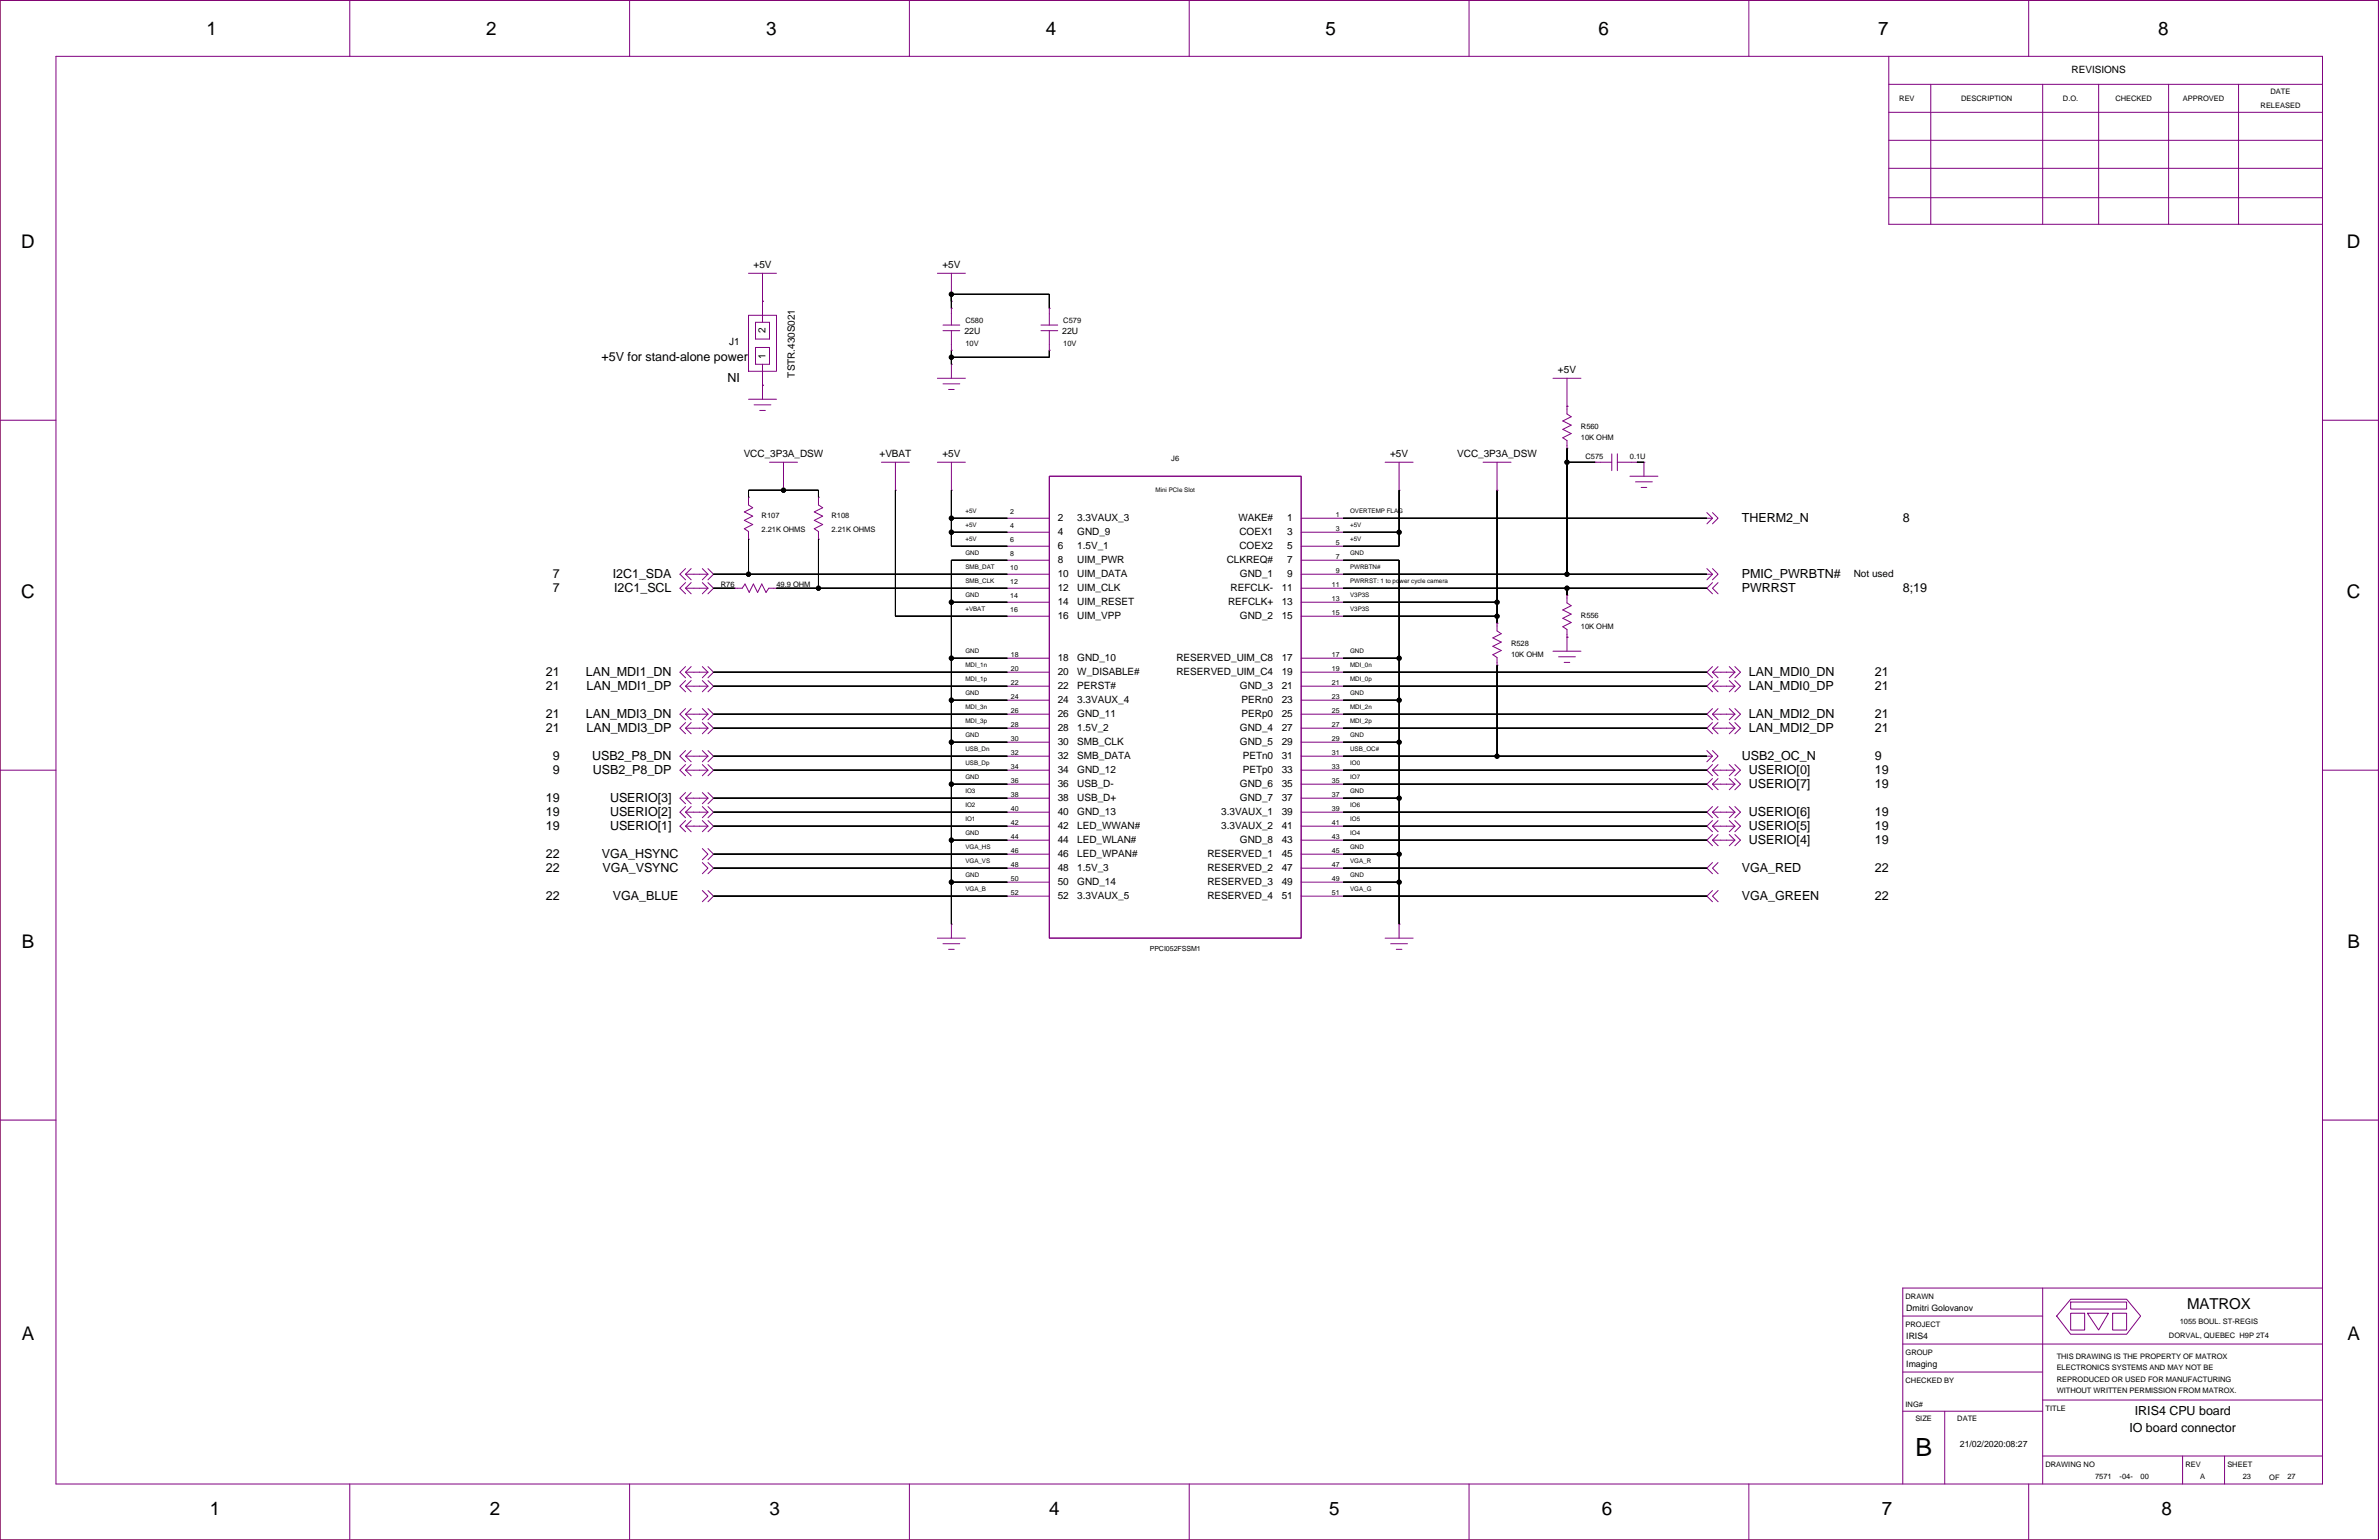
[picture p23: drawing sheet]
<svg xmlns="http://www.w3.org/2000/svg" width="432mm" height="279mm" viewBox="0 0 432 279" stroke-linecap="round" stroke-linejoin="round" font-family="sans-serif">
<defs><g id="words">
<text font-size="4.5" x="347.7" y="264.2">B</text>
<g font-size="3.4">
<text x="37.5" y="6.4">1</text>
<text x="88.2" y="6.4">2</text>
<text x="139" y="6.4">3</text>
<text x="189.8" y="6.4">4</text>
<text x="240.6" y="6.4">5</text>
<text x="290.1" y="6.4">6</text>
<text x="340.9" y="6.4">7</text>
<text x="391.7" y="6.4">8</text>
<text x="3.9" y="45">D</text>
<text x="426" y="45">D</text>
<text x="3.9" y="108.5">C</text>
<text x="426" y="108.5">C</text>
<text x="4" y="172">B</text>
<text x="426.1" y="172">B</text>
<text x="4" y="243.1">A</text>
<text x="426.1" y="243.1">A</text>
<text x="38.1" y="274.9">1</text>
<text x="88.9" y="274.9">2</text>
<text x="139.7" y="274.9">3</text>
<text x="190.5" y="274.9">4</text>
<text x="241.2" y="274.9">5</text>
<text x="290.8" y="274.9">6</text>
<text x="341.6" y="274.9">7</text>
<text x="392.3" y="274.9">8</text>
</g>
<text font-size="2.7" x="397" y="237.5">MATROX</text>
<g font-size="2.3">
<text x="109.2" y="65.6">+5V for stand-alone power</text>
<text x="132" y="69.4">NI</text>
<text x="316.2" y="94.7">THERM2_N</text>
<text x="345.4" y="94.7">8</text>
<text x="100.3" y="107.4">7</text>
<text x="100.3" y="104.9">7</text>
<text x="111.2" y="104.9">I2C1_SDA</text>
<text x="111.5" y="107.4">I2C1_SCL</text>
<text x="316.2" y="104.9">PMIC_PWRBTN#</text>
<text x="316.2" y="107.4">PWRRST</text>
<text x="345.4" y="107.4">8;19</text>
<text x="99.1" y="122.6">21</text>
<text x="99.1" y="125.2">21</text>
<text x="106.3" y="122.6">LAN_MDI1_DN</text>
<text x="106.5" y="125.2">LAN_MDI1_DP</text>
<text x="317.4" y="122.6">LAN_MDI0_DN</text>
<text x="317.4" y="125.2">LAN_MDI0_DP</text>
<text x="340.3" y="122.6">21</text>
<text x="340.3" y="125.2">21</text>
<text x="99.1" y="130.3">21</text>
<text x="106.3" y="130.3">LAN_MDI3_DN</text>
<text x="317.4" y="130.3">LAN_MDI2_DN</text>
<text x="340.3" y="130.3">21</text>
<text x="99.1" y="132.8">21</text>
<text x="100.3" y="137.9">9</text>
<text x="106.5" y="132.8">LAN_MDI3_DP</text>
<text x="107.5" y="137.9">USB2_P8_DN</text>
<text x="316.2" y="137.9">USB2_OC_N</text>
<text x="317.4" y="132.8">LAN_MDI2_DP</text>
<text x="340.3" y="132.8">21</text>
<text x="340.3" y="137.9">9</text>
<text x="100.3" y="140.4">9</text>
<text x="107.6" y="140.4">USB2_P8_DP</text>
<text x="317.4" y="142.9">USERIO[7]</text>
<text x="317.4" y="140.4">USERIO[0]</text>
<text x="340.3" y="140.4">19</text>
<text x="340.3" y="142.9">19</text>
<text x="99.1" y="148">19</text>
<text x="99.1" y="145.5">19</text>
<text x="110.7" y="145.5">USERIO[3]</text>
<text x="110.7" y="148">USERIO[2]</text>
<text x="317.4" y="148">USERIO[6]</text>
<text x="340.3" y="148">19</text>
<text x="99.1" y="150.6">19</text>
<text x="99.1" y="155.6">22</text>
<text x="109.2" y="155.6">VGA_HSYNC</text>
<text x="110.7" y="150.6">USERIO[1]</text>
<text x="317.4" y="150.6">USERIO[5]</text>
<text x="317.4" y="153.1">USERIO[4]</text>
<text x="340.3" y="153.1">19</text>
<text x="340.3" y="150.6">19</text>
<text x="99.1" y="158.2">22</text>
<text x="109.4" y="158.2">VGA_VSYNC</text>
<text x="316.2" y="158.2">VGA_RED</text>
<text x="340.3" y="158.2">22</text>
<text x="99.1" y="163.3">22</text>
<text x="111.2" y="163.3">VGA_BLUE</text>
<text x="316.2" y="163.3">VGA_GREEN</text>
<text x="340.3" y="163.3">22</text>
<text x="387.5" y="256.7">IRIS4 CPU board</text>
<text x="386.5" y="259.8">IO board connector</text>
</g>
<g font-size="1.8">
<text x="376" y="13.3">REVISIONS</text>
<text x="136.8" y="48.7">+5V</text>
<text x="171" y="48.7">+5V</text>
<text x="132.4" y="62.6">J1</text>
<text x="138.9" y="65.1" transform="rotate(-90 138.9 65.1)">1</text>
<text x="138.9" y="60.5" transform="rotate(-90 138.9 60.5)">2</text>
<text x="144.3" y="68.5" transform="rotate(-90 144.3 68.5)">TSTR.430S021</text>
<text x="282.8" y="67.7">+5V</text>
<text x="135" y="82.9">VCC_3P3A_DSW</text>
<text x="159.6" y="82.9">+VBAT</text>
<text x="171" y="82.9">+5V</text>
<text x="252.3" y="82.9">+5V</text>
<text x="264.5" y="82.9">VCC_3P3A_DSW</text>
<text x="192" y="94.6">2</text>
<text x="195.5" y="94.6">3.3VAUX_3</text>
<text x="224.8" y="94.6">WAKE#</text>
<text x="233.6" y="94.6">1</text>
<text x="192" y="99.6">6</text>
<text x="192" y="97.1">4</text>
<text x="195.5" y="99.6">1.5V_1</text>
<text x="195.5" y="97.1">GND_9</text>
<text x="225" y="99.6">COEX2</text>
<text x="225" y="97.1">COEX1</text>
<text x="233.6" y="99.6">5</text>
<text x="233.6" y="97.1">3</text>
<text x="192" y="107.3">12</text>
<text x="192" y="104.7">10</text>
<text x="192" y="102.2">8</text>
<text x="195.5" y="107.3">UIM_CLK</text>
<text x="195.5" y="104.7">UIM_DATA</text>
<text x="195.5" y="102.2">UIM_PWR</text>
<text x="222.7" y="102.2">CLKREQ#</text>
<text x="223.4" y="107.3">REFCLK-</text>
<text x="225.1" y="104.7">GND_1</text>
<text x="232.6" y="107.3">11</text>
<text x="233.6" y="104.7">9</text>
<text x="233.6" y="102.2">7</text>
<text x="336.5" y="104.7">Not used</text>
<text x="192" y="112.3">16</text>
<text x="192" y="109.8">14</text>
<text x="195.5" y="112.3">UIM_VPP</text>
<text x="195.5" y="109.8">UIM_RESET</text>
<text x="222.9" y="109.8">REFCLK+</text>
<text x="225.1" y="112.3">GND_2</text>
<text x="232.6" y="112.3">15</text>
<text x="232.6" y="109.8">13</text>
<text x="192" y="120">18</text>
<text x="195.5" y="120">GND_10</text>
<text x="213.5" y="120">RESERVED_UIM_C8</text>
<text x="232.6" y="120">17</text>
<text x="192" y="125">22</text>
<text x="192" y="122.5">20</text>
<text x="195.5" y="125">PERST#</text>
<text x="195.5" y="122.5">W_DISABLE#</text>
<text x="213.5" y="122.5">RESERVED_UIM_C4</text>
<text x="225.1" y="125">GND_3</text>
<text x="232.6" y="125">21</text>
<text x="232.6" y="122.5">19</text>
<text x="192" y="130.1">26</text>
<text x="192" y="127.6">24</text>
<text x="195.5" y="130.1">GND_11</text>
<text x="195.5" y="127.6">3.3VAUX_4</text>
<text x="225.4" y="130.1">PERp0</text>
<text x="225.4" y="127.6">PERn0</text>
<text x="232.6" y="130.1">25</text>
<text x="232.6" y="127.6">23</text>
<text x="192" y="137.7">32</text>
<text x="192" y="135.2">30</text>
<text x="192" y="132.7">28</text>
<text x="195.5" y="137.7">SMB_DATA</text>
<text x="195.5" y="135.2">SMB_CLK</text>
<text x="195.5" y="132.7">1.5V_2</text>
<text x="225.1" y="135.2">GND_5</text>
<text x="225.1" y="132.7">GND_4</text>
<text x="225.6" y="137.7">PETn0</text>
<text x="232.6" y="137.7">31</text>
<text x="232.6" y="135.2">29</text>
<text x="232.6" y="132.7">27</text>
<text x="192" y="142.8">36</text>
<text x="192" y="140.3">34</text>
<text x="195.5" y="142.8">USB_D-</text>
<text x="195.5" y="140.3">GND_12</text>
<text x="225.1" y="142.8">GND_6</text>
<text x="225.6" y="140.3">PETp0</text>
<text x="232.6" y="142.8">35</text>
<text x="232.6" y="140.3">33</text>
<text x="192" y="147.9">40</text>
<text x="192" y="145.4">38</text>
<text x="195.5" y="147.9">GND_13</text>
<text x="195.5" y="145.4">USB_D+</text>
<text x="221.7" y="147.9">3.3VAUX_1</text>
<text x="225.1" y="145.4">GND_7</text>
<text x="232.6" y="147.9">39</text>
<text x="232.6" y="145.4">37</text>
<text x="192" y="155.5">46</text>
<text x="192" y="153">44</text>
<text x="192" y="150.4">42</text>
<text x="195.5" y="155.5">LED_WPAN#</text>
<text x="195.5" y="153">LED_WLAN#</text>
<text x="195.5" y="150.4">LED_WWAN#</text>
<text x="219.1" y="155.5">RESERVED_1</text>
<text x="221.7" y="150.4">3.3VAUX_2</text>
<text x="225.1" y="153">GND_8</text>
<text x="232.6" y="155.5">45</text>
<text x="232.6" y="153">43</text>
<text x="232.6" y="150.4">41</text>
<text x="192" y="160.6">50</text>
<text x="192" y="158">48</text>
<text x="195.5" y="160.6">GND_14</text>
<text x="195.5" y="158">1.5V_3</text>
<text x="219.1" y="160.6">RESERVED_3</text>
<text x="219.1" y="158">RESERVED_2</text>
<text x="232.6" y="160.6">49</text>
<text x="232.6" y="158">47</text>
<text x="192" y="163.1">52</text>
<text x="195.5" y="163.1">3.3VAUX_5</text>
<text x="219.1" y="163.1">RESERVED_4</text>
<text x="232.6" y="163.1">51</text>
</g>
<g font-size="1.6">
<text x="175" y="60.7">22U</text>
<text x="192.8" y="60.7">22U</text>
<text x="346" y="237.8">Dmitri Golovanov</text>
<text x="346" y="242.9">IRIS4</text>
<text x="346" y="247.9">Imaging</text>
<text x="355.7" y="262.5">21/02/2020:08:27</text>
</g>
<g font-size="1.4">
<text x="412.1" y="17">DATE</text>
<text x="344.7" y="18.2">REV</text>
<text x="356" y="18.2">DESCRIPTION</text>
<text x="374.4" y="18.2">D.O.</text>
<text x="383.9" y="18.2">CHECKED</text>
<text x="396.2" y="18.2">APPROVED</text>
<text x="410.3" y="19.5">RELEASED</text>
<text x="175.2" y="58.7">C580</text>
<text x="193" y="58.7">C579</text>
<text x="175.2" y="62.7">10V</text>
<text x="193" y="62.7">10V</text>
<text x="287" y="77.9">R560</text>
<text x="212.6" y="83.6">J6</text>
<text x="287" y="79.7">10K OHM</text>
<text x="287.8" y="83.3">C575</text>
<text x="295.8" y="83.3">0.1U</text>
<text x="138.2" y="94">R107</text>
<text x="150.9" y="94">R108</text>
<text x="138.2" y="96.5">2.21K OHMS</text>
<text x="150.9" y="96.5">2.21K OHMS</text>
<text x="130.8" y="106.4">R76</text>
<text x="140.9" y="106.4">49.9 OHM</text>
<text x="287" y="112.2">R556</text>
<text x="274.3" y="117.3">R528</text>
<text x="274.3" y="119.1">10K OHM</text>
<text x="287" y="114">10K OHM</text>
<text x="345.9" y="235.7">DRAWN</text>
<text x="345.9" y="240.7">PROJECT</text>
<text x="345.9" y="245.8">GROUP</text>
<text x="393.7" y="242.7">DORVAL, QUEBEC H9P 2T4</text>
<text x="395.6" y="240.2">1055 BOUL. ST-REGIS</text>
<text x="345.9" y="250.9">CHECKED BY</text>
<text x="373.3" y="246.6">THIS DRAWING IS THE PROPERTY OF MATROX</text>
<text x="373.3" y="248.6">ELECTRONICS SYSTEMS AND MAY NOT BE</text>
<text x="373.3" y="250.7">REPRODUCED OR USED FOR MANUFACTURING</text>
<text x="345.9" y="255.2">ING#</text>
<text x="347.6" y="257.8">SIZE</text>
<text x="355.3" y="257.8">DATE</text>
<text x="371.3" y="256">TITLE</text>
<text x="373.3" y="252.7">WITHOUT WRITTEN PERMISSION FROM MATROX.</text>
<text x="371.3" y="266.1">DRAWING NO</text>
<text x="380.3" y="268.3">7571</text>
<text x="384.7" y="268.3">-04-</text>
<text x="388.5" y="268.3">00</text>
<text x="396.7" y="266.1">REV</text>
<text x="399.3" y="268.3">A</text>
<text x="404.3" y="266.1">SHEET</text>
<text x="407.1" y="268.3">23</text>
<text x="411.9" y="268.4">OF</text>
<text x="415.2" y="268.3">27</text>
</g>
<g font-size="1.3">
<text x="183.3" y="95.8">4</text>
<text x="183.3" y="93.2">2</text>
<text x="242.4" y="93.7">1</text>
<text x="183.3" y="100.8">8</text>
<text x="183.3" y="98.3">6</text>
<text x="242.4" y="101.4">7</text>
<text x="242.4" y="98.8">5</text>
<text x="242.4" y="96.3">3</text>
<text x="183.3" y="105.9">12</text>
<text x="183.3" y="103.4">10</text>
<text x="241.7" y="106.4">11</text>
<text x="242.4" y="103.9">9</text>
<text x="183.3" y="111">16</text>
<text x="183.3" y="108.5">14</text>
<text x="241.7" y="111.5">15</text>
<text x="241.7" y="109">13</text>
<text x="183.5" y="119.1">18</text>
<text x="241.7" y="119.1">17</text>
<text x="183.5" y="124.2">22</text>
<text x="183.5" y="121.7">20</text>
<text x="241.7" y="124.2">21</text>
<text x="241.7" y="121.7">19</text>
<text x="183.5" y="131.8">28</text>
<text x="183.5" y="129.3">26</text>
<text x="183.5" y="126.7">24</text>
<text x="241.7" y="131.8">27</text>
<text x="241.7" y="129.3">25</text>
<text x="241.7" y="126.7">23</text>
<text x="183.5" y="136.9">32</text>
<text x="183.5" y="134.4">30</text>
<text x="241.7" y="136.9">31</text>
<text x="241.7" y="134.4">29</text>
<text x="183.5" y="142">36</text>
<text x="183.5" y="139.4">34</text>
<text x="241.7" y="142">35</text>
<text x="241.7" y="139.4">33</text>
<text x="183.5" y="149.6">42</text>
<text x="183.5" y="147.1">40</text>
<text x="183.5" y="144.5">38</text>
<text x="241.7" y="149.6">41</text>
<text x="241.7" y="147.1">39</text>
<text x="241.7" y="144.5">37</text>
<text x="183.5" y="154.7">46</text>
<text x="183.5" y="152.1">44</text>
<text x="241.7" y="154.7">45</text>
<text x="241.7" y="152.1">43</text>
<text x="183.5" y="159.8">50</text>
<text x="183.5" y="157.2">48</text>
<text x="241.7" y="159.8">49</text>
<text x="241.7" y="157.2">47</text>
<text x="183.5" y="162.3">52</text>
<text x="241.7" y="162.3">51</text>
<text x="208.7" y="172.5">PPCI052FSSM1</text>
</g>
<g font-size="1.1">
<text x="209.7" y="89.3">Mini PCIe Slot</text>
<text x="175.2" y="95.7">+5V</text>
<text x="175.2" y="93.1">+5V</text>
<text x="245.1" y="93.1">OVERTEMP FLAG</text>
<text x="245.1" y="95.7">+5V</text>
<text x="175.2" y="100.7">GND</text>
<text x="175.2" y="98.2">+5V</text>
<text x="245.1" y="98.2">+5V</text>
<text x="245.1" y="100.7">GND</text>
<text x="175.2" y="103.3">SMB_DAT</text>
<text x="175.2" y="105.8">SMB_CLK</text>
<text x="245.1" y="103.3">PWRBTN#</text>
<text x="245.1" y="105.8">PWRRST: 1 to power cycle camera</text>
<text x="175.2" y="110.9">+VBAT</text>
<text x="175.2" y="108.4">GND</text>
<text x="245.1" y="108.4">V3P3S</text>
<text x="245.1" y="110.9">V3P3S</text>
<text x="175.2" y="118.5">GND</text>
<text x="245.1" y="118.5">GND</text>
<text x="175.2" y="123.6">MDI_1p</text>
<text x="175.2" y="121.1">MDI_1n</text>
<text x="245.1" y="121.1">MDI_0n</text>
<text x="245.1" y="123.6">MDI_0p</text>
<text x="175.2" y="131.2">MDI_3p</text>
<text x="175.2" y="128.7">MDI_3n</text>
<text x="175.2" y="126.1">GND</text>
<text x="245.1" y="126.1">GND</text>
<text x="245.1" y="128.7">MDI_2n</text>
<text x="245.1" y="131.2">MDI_2p</text>
<text x="175.2" y="136.3">USB_Dn</text>
<text x="175.2" y="133.8">GND</text>
<text x="245.1" y="133.8">GND</text>
<text x="245.1" y="136.3">USB_OC#</text>
<text x="175.2" y="143.9">IO3</text>
<text x="175.2" y="141.4">GND</text>
<text x="175.2" y="138.8">USB_Dp</text>
<text x="245.1" y="138.8">IO0</text>
<text x="245.1" y="141.4">IO7</text>
<text x="245.1" y="143.9">GND</text>
<text x="175.2" y="149">IO1</text>
<text x="175.2" y="146.5">IO2</text>
<text x="245.1" y="146.5">IO6</text>
<text x="245.1" y="149">IO5</text>
<text x="175.2" y="154.1">VGA_HS</text>
<text x="175.2" y="151.5">GND</text>
<text x="245.1" y="151.5">IO4</text>
<text x="245.1" y="154.1">GND</text>
<text x="175.2" y="161.7">VGA_B</text>
<text x="175.2" y="159.2">GND</text>
<text x="175.2" y="156.6">VGA_VS</text>
<text x="245.1" y="161.7">VGA_G</text>
<text x="245.1" y="159.2">GND</text>
<text x="245.1" y="156.6">VGA_R</text>
</g>
</g></defs>
<path d="M0 .1h431.7v279.3h-431.7z" fill="none" stroke="#800000" stroke-width=".18"/>
<g fill="none" stroke="#800080" stroke-width=".18">
<path d="M0 .1h431.7v279.3h-431.7zM10.2 10.2h411.3v259h-411.3zM63.5 .1v10.1M114.3 .1v10.1M165.1 .1v10.1M215.9 .1v10.1M266.6 .1v10.1M317.4 .1v10.1M342.8 15.3h78.7M342.8 10.2v30.5h78.7M350.4 15.3v25.4M368.2 .1v10.1"/>
<path d="M370.8 15.3v25.4M380.9 15.3v25.4M393.6 15.3v25.4M406.3 15.3v25.4M342.8 35.9h78.7M342.8 30.5h78.7M342.8 25.5h78.7M342.8 20.4h78.7M135.9 57.2h5v10.2h-5zM135.9 49.6h5M137.1 58.5h2.6v3h-2.6zM138.4 54.7h.1"/>
<path d="M138.4 49.6v8.9M170.1 49.6h5.1M171.2 59h3M171.2 60h3M172.7 54.7h.1M172.7 55.9h.1M172.7 49.6v5.1M172.7 55.9v3.1M172.7 60v3.5M188.9 59h3.1M188.9 60h3.1M190.5 55.9h.1"/>
<path d="M190.5 55.9v3.1M190.5 60v3.5M0 76.2h10.2M135.9 72.4h5M136.9 73.5h3M137.1 63h2.6v3.1h-2.6zM137.9 74.5h1M138.4 69.9h.1M138.4 66.1v6.3M170.1 68.6h5.1M171.2 69.6h3M172.2 70.7h1"/>
<path d="M172.7 66.1h.1M172.7 63.5h.1M172.7 66.1v2.5M190.5 63.5h.1M281.9 68.6h5.1M284.4 73.7h.1M284.4 68.6v6.5l.8 .5-1.5 .8 1.5 .7-1.5 .8 1.5 .8-1.5 .7 .7 .5v1.4M421.5 76.2h10.2M135.9 97.8h.1M135.9 90.2h.1M135.9 90.2v1.4l.7 .5-1.5 .8 1.5 .7-1.5 .8 1.5 .8-1.5 .7 .8 .5v1.4M139.7 83.9h5"/>
<path d="M142.2 88.9h.1M142.2 83.9v5M148.6 97.8h.1M148.6 90.2h.1M148.6 90.2v1.4l.7 .5-1.5 .8 1.5 .7-1.5 .8 1.5 .8-1.5 .7 .8 .5v1.4M160 83.9h5.1M162.5 88.9h.1M162.5 83.9v5M170.1 83.9h5.1M172.7 88.9h.1M172.7 83.9v5M182.8 99.1h7.7"/>
<path d="M182.8 96.6h7.7M182.8 94h7.7M190.5 86.4h45.7v83.8h-45.7zM236.2 99.1h7.6M236.2 96.6h7.6M236.2 94h7.6M251.4 83.9h5.1M253.9 88.9h.1M253.9 83.9v5M269.2 83.9h5.1M271.7 88.9h.1M271.7 83.9v5"/>
<path d="M284.4 81.3h.1M289.5 83.9h.1M289.5 83.9h3M292.5 82.3v3.1M293.6 83.9h3.5M293.6 82.3v3.1M295.8 86.4h5.1M296.9 87.4h3M297.1 83.9h.1M297.9 88.4h1M298.4 83.9h.1M298.4 83.9v2.5"/>
<path d="M309.8 94h.1M309.8 93l1 1-1 1M309.8 94h1M310.8 93l1 1-1 1M124.4 106.7h4.1M124.4 104.2h4.1M124.4 105.7l-1 1 1 1M124.4 106.7l1 1M124.4 103.2l-1 1 1 1M124.4 104.2l1 1M125.4 105.7l-1 1M125.4 103.2l-1 1"/>
<path d="M127.5 105.7l1 1M127.5 103.2l1 1M128.5 105.7l1 1-1 1M128.5 106.7l-1 1M128.5 103.2l1 1-1 1M128.5 104.2l-1 1M129.5 106.7h.1M129.5 104.2h.1M133.3 106.7h.1M133.3 106.7h1.4l.5-.7 .8 1.5 .7-1.5 .8 1.5 .8-1.5 .7 1.5 .5-.8h1.4M140.9 106.7h.1M182.8 106.7h7.7"/>
<path d="M182.8 119.4h7.7M182.8 111.8h7.7M182.8 109.3h7.7M182.8 104.2h7.7M182.8 101.6h7.7M236.2 106.7h7.6M236.2 119.4h7.6M236.2 111.8h7.6M236.2 109.3h7.6M236.2 104.2h7.6M236.2 101.6h7.6M271.7 113.1h.1"/>
<path d="M271.7 113.1v1.4l.8 .5-1.5 .7 1.5 .8-1.5 .8 1.5 .7-1.5 .8 .7 .5v1.4M281.9 118.1h5.1M282.9 119.2h3M284.4 108h.1M284.4 115.6h.1M284.4 108v1.4l.8 .5-1.5 .8 1.5 .7-1.5 .8 1.5 .7-1.5 .8 .7 .5v3.9M309.8 106.7h.1M309.8 104.2h.1M309.8 103.2l1 1-1 1M309.8 104.2h1M310.8 105.7l-1 1 1 1M310.8 103.2l1 1-1 1"/>
<path d="M311.8 105.7l-1 1 1 1M0 139.7h10.2M124.4 139.7h4.1M124.4 137.2h4.1M124.4 132.1h4.1M124.4 129.6h4.1M124.4 124.5h4.1M124.4 122h4.1M124.4 120.9l-1 1.1 1 1M124.4 122l1 1M124.4 128.6l-1 1 1 1M124.4 123.5l-1 1 1 1"/>
<path d="M124.4 124.5l1 1M124.4 129.6l1 1M124.4 136.2l-1 1 1 1M124.4 131.1l-1 1 1 1M124.4 132.1l1 1M124.4 138.7l-1 1 1 1M124.4 139.7l1 1M124.4 137.2l1 1M125.4 120.9l-1 1.1M125.4 128.6l-1 1M125.4 123.5l-1 1M125.4 136.2l-1 1"/>
<path d="M125.4 131.1l-1 1M125.4 138.7l-1 1M127.5 120.9l1 1.1M127.5 123.5l1 1M127.5 128.6l1 1M127.5 131.1l1 1M127.5 136.2l1 1M127.5 138.7l1 1M128.5 120.9l1 1.1-1 1M128.5 122l-1 1M128.5 123.5l1 1-1 1M128.5 124.5l-1 1"/>
<path d="M128.5 128.6l1 1-1 1M128.5 129.6l-1 1M128.5 131.1l1 1-1 1M128.5 132.1l-1 1M128.5 136.2l1 1-1 1M128.5 138.7l1 1-1 1M128.5 139.7l-1 1M128.5 137.2l-1 1M129.5 122h.1M129.5 124.5h.1M129.5 129.6h.1M129.5 132.1h.1"/>
<path d="M129.5 139.7h.1M129.5 137.2h.1M182.8 139.7h7.7M182.8 137.2h7.7M182.8 134.7h7.7M182.8 132.1h7.7M182.8 129.6h7.7M182.8 127h7.7M182.8 124.5h7.7M182.8 122h7.7M236.2 139.7h7.6M236.2 137.2h7.6"/>
<path d="M236.2 134.7h7.6M236.2 132.1h7.6M236.2 129.6h7.6M236.2 127h7.6M236.2 124.5h7.6M236.2 122h7.6M271.7 120.7h.1M283.9 120.2h1M309.8 137.2h.1M309.8 124.5h.1M309.8 122h.1M309.8 129.6h.1"/>
<path d="M309.8 132.1h.1M309.8 139.7h.1M309.8 136.2l1 1-1 1M309.8 137.2h1M310.8 136.2l1 1-1 1M310.8 139.7h4.1M310.8 132.1h4.1M310.8 129.6h4.1M310.8 124.5h4.1M310.8 122h4.1M310.8 123.5l-1 1 1 1M310.8 124.5l1 1"/>
<path d="M310.8 128.6l-1 1 1 1M310.8 120.9l-1 1.1 1 1M310.8 122l1 1M310.8 129.6l1 1M310.8 131.1l-1 1 1 1M310.8 132.1l1 1M310.8 138.7l-1 1 1 1M310.8 139.7l1 1M311.8 123.5l-1 1M311.8 128.6l-1 1M311.8 120.9l-1 1.1M311.8 131.1l-1 1"/>
<path d="M311.8 138.7l-1 1M313.9 128.6l1 1M313.9 123.5l1 1M313.9 120.9l1 1.1M313.9 131.1l1 1M313.9 138.7l1 1M314.9 128.6l1 1-1 1M314.9 123.5l1 1-1 1M314.9 124.5l-1 1M314.9 120.9l1 1.1-1 1M314.9 122l-1 1M314.9 129.6l-1 1"/>
<path d="M314.9 131.1l1 1-1 1M314.9 132.1l-1 1M314.9 138.7l1 1-1 1M314.9 139.7l-1 1M421.5 139.7h10.2M124.4 149.9h4.1M124.4 147.3h4.1M124.4 144.8h4.1M124.4 143.8l-1 1 1 1M124.4 148.9l-1 1 1 1M124.4 149.9l1 1M124.4 146.3l-1 1 1 1.1"/>
<path d="M124.4 147.3l1 1.1M124.4 144.8l1 1M125.4 148.9l-1 1M125.4 146.3l-1 1M125.4 143.8l-1 1M127.5 148.9l1 1M127.5 146.3l1 1M127.5 143.8l1 1M127.5 156.5l1 1-1 1M127.5 154l1 1-1 1M128.5 156.5l1 1-1 1M128.5 154l1 1-1 1"/>
<path d="M128.5 148.9l1 1-1 1M128.5 149.9l-1 1M128.5 143.8l1 1-1 1M128.5 144.8l-1 1M128.5 146.3l1 1-1 1.1M128.5 147.3l-1 1.1M129.5 157.5h.1M129.5 155h.1M129.5 149.9h.1M129.5 147.3h.1M129.5 144.8h.1M182.8 157.5h7.7"/>
<path d="M182.8 155h7.7M182.8 152.4h7.7M182.8 149.9h7.7M182.8 147.3h7.7M182.8 144.8h7.7M182.8 142.3h7.7M236.2 157.5h7.6M236.2 155h7.6M236.2 152.4h7.6M236.2 149.9h7.6M236.2 147.3h7.6M236.2 144.8h7.6"/>
<path d="M236.2 142.3h7.6M309.8 157.5h.1M309.8 142.3h.1M309.8 152.4h.1M309.8 149.9h.1M309.8 147.3h.1M310.8 156.5l-1 1 1 1M310.8 152.4h4.1M310.8 149.9h4.1M310.8 147.3h4.1M310.8 142.3h4.1M310.8 141.3l-1 1 1 1"/>
<path d="M310.8 142.3l1 1M310.8 146.3l-1 1 1 1.1M310.8 151.4l-1 1 1 1M310.8 152.4l1 1M310.8 147.3l1 1.1M310.8 148.9l-1 1 1 1M310.8 149.9l1 1M311.8 156.5l-1 1 1 1M311.8 141.3l-1 1M311.8 146.3l-1 1M311.8 151.4l-1 1M311.8 148.9l-1 1"/>
<path d="M313.9 146.3l1 1M313.9 141.3l1 1M313.9 151.4l1 1M313.9 148.9l1 1M314.9 146.3l1 1-1 1.1M314.9 141.3l1 1-1 1M314.9 142.3l-1 1M314.9 147.3l-1 1.1M314.9 151.4l1 1-1 1M314.9 152.4l-1 1M314.9 148.9l1 1-1 1M314.9 149.9l-1 1"/>
<path d="M127.5 161.6l1 1-1 1M128.5 161.6l1 1-1 1M129.5 162.6h.1M170.1 170.2h5.1M171.2 171.2h3M172.2 172.2h1M172.7 167.7h.1M172.7 167.7v2.5M182.8 162.6h7.7M182.8 160h7.7M236.2 162.6h7.6M236.2 160h7.6"/>
<path d="M251.4 170.2h5.1M252.4 171.2h3.1M253.4 172.2h1.1M253.9 167.7h.1M253.9 167.7v2.5M309.8 162.6h.1M310.8 161.6l-1 1 1 1M311.8 161.6l-1 1 1 1M0 203.2h10.2M421.5 203.2h10.2M345.4 238.8h25.4M370.8 233.7v35.5"/>
<path d="M375.8 238.3h2.6v3h-2.6zM375.8 236.2h10.2v1.3h-10.2zM375.8 235.7h10.2l2.5 3.1-2.5 3.3h-10.2l-2.5-3.3zM378.9 238.3h3.8l-1.8 3zM383.5 238.3h2.5v3h-2.5zM421.5 233.7h-76.1v35.5M345.4 256h25.4M345.4 248.9h25.4M345.4 243.8h76.1M353 256v13.2M370.8 254h50.7M63.5 269.2v10.2"/>
<path d="M114.3 269.2v10.2M165.1 269.2v10.2M215.9 269.2v10.2M266.6 269.2v10.2M317.4 269.2v10.2M368.2 269.2v10.2M370.8 264.2h50.7M396.1 264.2v5M403.8 264.2v5"/>
</g>
<g fill="#000" stroke="#000" stroke-width=".18">
<path d="M172.7 53.4v1.3z" fill-rule="evenodd"/>
<path d="M172.7 53.4v2.5z" fill-rule="evenodd"/>
<path d="M190.5 53.4v2.5z" fill-rule="evenodd"/>
<path d="M172.7 53.4h17.8z" fill-rule="evenodd"/>
<path d="M172.7 63.5v1.3z" fill-rule="evenodd"/>
<path d="M172.7 64.8v1.3z" fill-rule="evenodd"/>
<path d="M190.5 63.5v1.3z" fill-rule="evenodd"/>
<path d="M172.7 64.8h17.8z" fill-rule="evenodd"/>
<path d="M135.9 88.9v1.3z" fill-rule="evenodd"/>
<path d="M135.9 97.8v6.4z" fill-rule="evenodd"/>
<path d="M135.9 88.9h6.3z" fill-rule="evenodd"/>
<path d="M148.6 88.9v1.3z" fill-rule="evenodd"/>
<path d="M142.2 88.9h6.4z" fill-rule="evenodd"/>
<path d="M148.6 97.8v8.9z" fill-rule="evenodd"/>
<path d="M162.5 88.9v22.9z" fill-rule="evenodd"/>
<path d="M172.7 88.9v5.1z" fill-rule="evenodd"/>
<path d="M172.7 96.6v2.5z" fill-rule="evenodd"/>
<path d="M172.7 94v2.6z" fill-rule="evenodd"/>
<path d="M172.7 99.1h10.1z" fill-rule="evenodd"/>
<path d="M172.7 96.6h10.1z" fill-rule="evenodd"/>
<path d="M172.7 94h10.1z" fill-rule="evenodd"/>
<path d="M243.8 96.6h10.1z" fill-rule="evenodd"/>
<path d="M243.8 99.1h10.1z" fill-rule="evenodd"/>
<path d="M253.9 96.6v2.5z" fill-rule="evenodd"/>
<path d="M253.9 88.9v7.7z" fill-rule="evenodd"/>
<path d="M271.7 88.9v20.4z" fill-rule="evenodd"/>
<path d="M284.4 81.3v2.6z" fill-rule="evenodd"/>
<path d="M284.4 83.9v20.3z" fill-rule="evenodd"/>
<path d="M284.4 83.9h5.1z" fill-rule="evenodd"/>
<path d="M297.1 83.9h1.3z" fill-rule="evenodd"/>
<path d="M243.8 94h66z" fill-rule="evenodd"/>
<path d="M129.5 106.7h3.8z" fill-rule="evenodd"/>
<path d="M129.5 104.2h6.4z" fill-rule="evenodd"/>
<path d="M140.9 106.7h7.7z" fill-rule="evenodd"/>
<path d="M172.7 101.6v7.7z" fill-rule="evenodd"/>
<path d="M172.7 119.4v7.6z" fill-rule="evenodd"/>
<path d="M172.7 109.3v10.1z" fill-rule="evenodd"/>
<path d="M172.7 119.4h10.1z" fill-rule="evenodd"/>
<path d="M172.7 109.3h10.1z" fill-rule="evenodd"/>
<path d="M172.7 101.6h10.1z" fill-rule="evenodd"/>
<path d="M162.5 111.8h20.3z" fill-rule="evenodd"/>
<path d="M135.9 104.2h46.9z" fill-rule="evenodd"/>
<path d="M148.6 106.7h34.2z" fill-rule="evenodd"/>
<path d="M243.8 101.6h10.1z" fill-rule="evenodd"/>
<path d="M253.9 101.6v17.8z" fill-rule="evenodd"/>
<path d="M243.8 119.4h10.1z" fill-rule="evenodd"/>
<path d="M253.9 119.4v7.6z" fill-rule="evenodd"/>
<path d="M271.7 111.8v1.3z" fill-rule="evenodd"/>
<path d="M271.7 109.3v2.5z" fill-rule="evenodd"/>
<path d="M243.8 109.3h27.9z" fill-rule="evenodd"/>
<path d="M243.8 111.8h27.9z" fill-rule="evenodd"/>
<path d="M243.8 104.2h40.6z" fill-rule="evenodd"/>
<path d="M284.4 106.7v1.3z" fill-rule="evenodd"/>
<path d="M243.8 106.7h40.6z" fill-rule="evenodd"/>
<path d="M284.4 104.2h25.4z" fill-rule="evenodd"/>
<path d="M284.4 106.7h25.4z" fill-rule="evenodd"/>
<path d="M172.7 134.7v7.6z" fill-rule="evenodd"/>
<path d="M172.7 127v7.7z" fill-rule="evenodd"/>
<path d="M172.7 134.7h10.1z" fill-rule="evenodd"/>
<path d="M172.7 127h10.1z" fill-rule="evenodd"/>
<path d="M129.5 124.5h53.3z" fill-rule="evenodd"/>
<path d="M129.5 122h53.3z" fill-rule="evenodd"/>
<path d="M129.5 132.1h53.3z" fill-rule="evenodd"/>
<path d="M129.5 129.6h53.3z" fill-rule="evenodd"/>
<path d="M129.5 139.7h53.3z" fill-rule="evenodd"/>
<path d="M129.5 137.2h53.3z" fill-rule="evenodd"/>
<path d="M243.8 127h10.1z" fill-rule="evenodd"/>
<path d="M243.8 134.7h10.1z" fill-rule="evenodd"/>
<path d="M253.9 134.7v10.1z" fill-rule="evenodd"/>
<path d="M253.9 127v7.7z" fill-rule="evenodd"/>
<path d="M271.7 120.7v16.5z" fill-rule="evenodd"/>
<path d="M243.8 137.2h27.9z" fill-rule="evenodd"/>
<path d="M243.8 124.5h66z" fill-rule="evenodd"/>
<path d="M243.8 122h66z" fill-rule="evenodd"/>
<path d="M243.8 132.1h66z" fill-rule="evenodd"/>
<path d="M243.8 129.6h66z" fill-rule="evenodd"/>
<path d="M243.8 139.7h66z" fill-rule="evenodd"/>
<path d="M271.7 137.2h38.1z" fill-rule="evenodd"/>
<path d="M172.7 152.4v7.6z" fill-rule="evenodd"/>
<path d="M172.7 142.3v10.1z" fill-rule="evenodd"/>
<path d="M129.5 157.5h53.3z" fill-rule="evenodd"/>
<path d="M129.5 155h53.3z" fill-rule="evenodd"/>
<path d="M172.7 152.4h10.1z" fill-rule="evenodd"/>
<path d="M172.7 142.3h10.1z" fill-rule="evenodd"/>
<path d="M129.5 149.9h53.3z" fill-rule="evenodd"/>
<path d="M129.5 147.3h53.3z" fill-rule="evenodd"/>
<path d="M129.5 144.8h53.3z" fill-rule="evenodd"/>
<path d="M243.8 144.8h10.1z" fill-rule="evenodd"/>
<path d="M243.8 155h10.1z" fill-rule="evenodd"/>
<path d="M253.9 155v5z" fill-rule="evenodd"/>
<path d="M253.9 144.8v10.2z" fill-rule="evenodd"/>
<path d="M243.8 157.5h66z" fill-rule="evenodd"/>
<path d="M243.8 152.4h66z" fill-rule="evenodd"/>
<path d="M243.8 149.9h66z" fill-rule="evenodd"/>
<path d="M243.8 147.3h66z" fill-rule="evenodd"/>
<path d="M243.8 142.3h66z" fill-rule="evenodd"/>
<path d="M172.7 160v7.7z" fill-rule="evenodd"/>
<path d="M129.5 162.6h53.3z" fill-rule="evenodd"/>
<path d="M172.7 160h10.1z" fill-rule="evenodd"/>
<path d="M253.9 160v7.7z" fill-rule="evenodd"/>
<path d="M243.8 160h10.1z" fill-rule="evenodd"/>
<path d="M243.8 162.6h66z" fill-rule="evenodd"/>
<circle cx="172.7" cy="53.4" r=".38"/>
<circle cx="172.7" cy="64.8" r=".38"/>
<circle cx="142.2" cy="88.9" r=".38"/>
<circle cx="172.7" cy="96.6" r=".38"/>
<circle cx="172.7" cy="94" r=".38"/>
<circle cx="253.9" cy="96.6" r=".38"/>
<circle cx="284.4" cy="83.9" r=".38"/>
<circle cx="135.9" cy="104.2" r=".38"/>
<circle cx="148.6" cy="106.7" r=".38"/>
<circle cx="172.7" cy="109.3" r=".38"/>
<circle cx="172.7" cy="119.4" r=".38"/>
<circle cx="253.9" cy="119.4" r=".38"/>
<circle cx="271.7" cy="109.3" r=".38"/>
<circle cx="271.7" cy="111.8" r=".38"/>
<circle cx="284.4" cy="104.2" r=".38"/>
<circle cx="284.4" cy="106.7" r=".38"/>
<circle cx="172.7" cy="134.7" r=".38"/>
<circle cx="172.7" cy="127" r=".38"/>
<circle cx="253.9" cy="134.7" r=".38"/>
<circle cx="253.9" cy="127" r=".38"/>
<circle cx="271.7" cy="137.2" r=".38"/>
<circle cx="172.7" cy="152.4" r=".38"/>
<circle cx="172.7" cy="142.3" r=".38"/>
<circle cx="253.9" cy="144.8" r=".38"/>
<circle cx="253.9" cy="155" r=".38"/>
<circle cx="172.7" cy="160" r=".38"/>
<circle cx="253.9" cy="160" r=".38"/>
</g>
<g fill="none" stroke="#000" stroke-width=".18">
<path d="M138.4 54.7h.1M172.7 55.9v-2.5h17.8v2.5M138.4 69.9h.1M172.7 63.5v2.6M190.5 63.5v1.3h-17.8M284.4 73.7h.1M135.9 90.2v-1.3h12.7v1.3M135.9 97.8v6.4M142.2 88.9h.1M148.6 97.8v8.9M162.5 88.9v22.9h20.3M172.7 96.6h10.1"/>
<path d="M172.7 88.9v10.2h10.1M172.7 94h10.1M243.8 96.6h10.1M243.8 94h66M253.9 88.9v10.2h-10.1M271.7 88.9v24.2M284.4 83.9h5.1M284.4 81.3v22.9M297.1 83.9h1.3M129.5 106.7h3.8M129.5 104.2h53.3M140.9 106.7h41.9"/>
<path d="M172.7 119.4h10.1M172.7 109.3h10.1M182.8 101.6h-10.1v66.1M243.8 101.6h10.1v66.1M243.8 119.4h10.1M243.8 109.3h27.9M243.8 106.7h66M243.8 111.8h27.9M243.8 104.2h66M284.4 115.6h.1M284.4 106.7v1.3M129.5 124.5h53.3"/>
<path d="M129.5 122h53.3M129.5 132.1h53.3M129.5 129.6h53.3M129.5 139.7h53.3M129.5 137.2h53.3M172.7 134.7h10.1M172.7 127h10.1M243.8 134.7h10.1M243.8 127h10.1M243.8 124.5h66M243.8 122h66M243.8 132.1h66"/>
<path d="M243.8 129.6h66M243.8 139.7h66M243.8 137.2h66M271.7 120.7v16.5M129.5 157.5h53.3M129.5 155h53.3M129.5 144.8h53.3M129.5 149.9h53.3M129.5 147.3h53.3M172.7 152.4h10.1M172.7 142.3h10.1M243.8 157.5h66"/>
<path d="M243.8 155h10.1M243.8 152.4h66M243.8 142.3h66M243.8 144.8h10.1M243.8 149.9h66M243.8 147.3h66M129.5 162.6h53.3M172.7 160h10.1M243.8 162.6h66M243.8 160h10.1"/>
<circle cx="172.7" cy="53.4" r=".38"/>
<circle cx="172.7" cy="64.8" r=".38"/>
<circle cx="142.2" cy="88.9" r=".38"/>
<circle cx="172.7" cy="96.6" r=".38"/>
<circle cx="172.7" cy="94" r=".38"/>
<circle cx="253.9" cy="96.6" r=".38"/>
<circle cx="284.4" cy="83.9" r=".38"/>
<circle cx="135.9" cy="104.2" r=".38"/>
<circle cx="148.6" cy="106.7" r=".38"/>
<circle cx="172.7" cy="109.3" r=".38"/>
<circle cx="172.7" cy="119.4" r=".38"/>
<circle cx="253.9" cy="119.4" r=".38"/>
<circle cx="271.7" cy="109.3" r=".38"/>
<circle cx="271.7" cy="111.8" r=".38"/>
<circle cx="284.4" cy="104.2" r=".38"/>
<circle cx="284.4" cy="106.7" r=".38"/>
<circle cx="172.7" cy="134.7" r=".38"/>
<circle cx="172.7" cy="127" r=".38"/>
<circle cx="253.9" cy="134.7" r=".38"/>
<circle cx="253.9" cy="127" r=".38"/>
<circle cx="271.7" cy="137.2" r=".38"/>
<circle cx="172.7" cy="152.4" r=".38"/>
<circle cx="172.7" cy="142.3" r=".38"/>
<circle cx="253.9" cy="144.8" r=".38"/>
<circle cx="253.9" cy="155" r=".38"/>
<circle cx="172.7" cy="160" r=".38"/>
<circle cx="253.9" cy="160" r=".38"/>
</g>
<use href="#words"/>
</svg>
